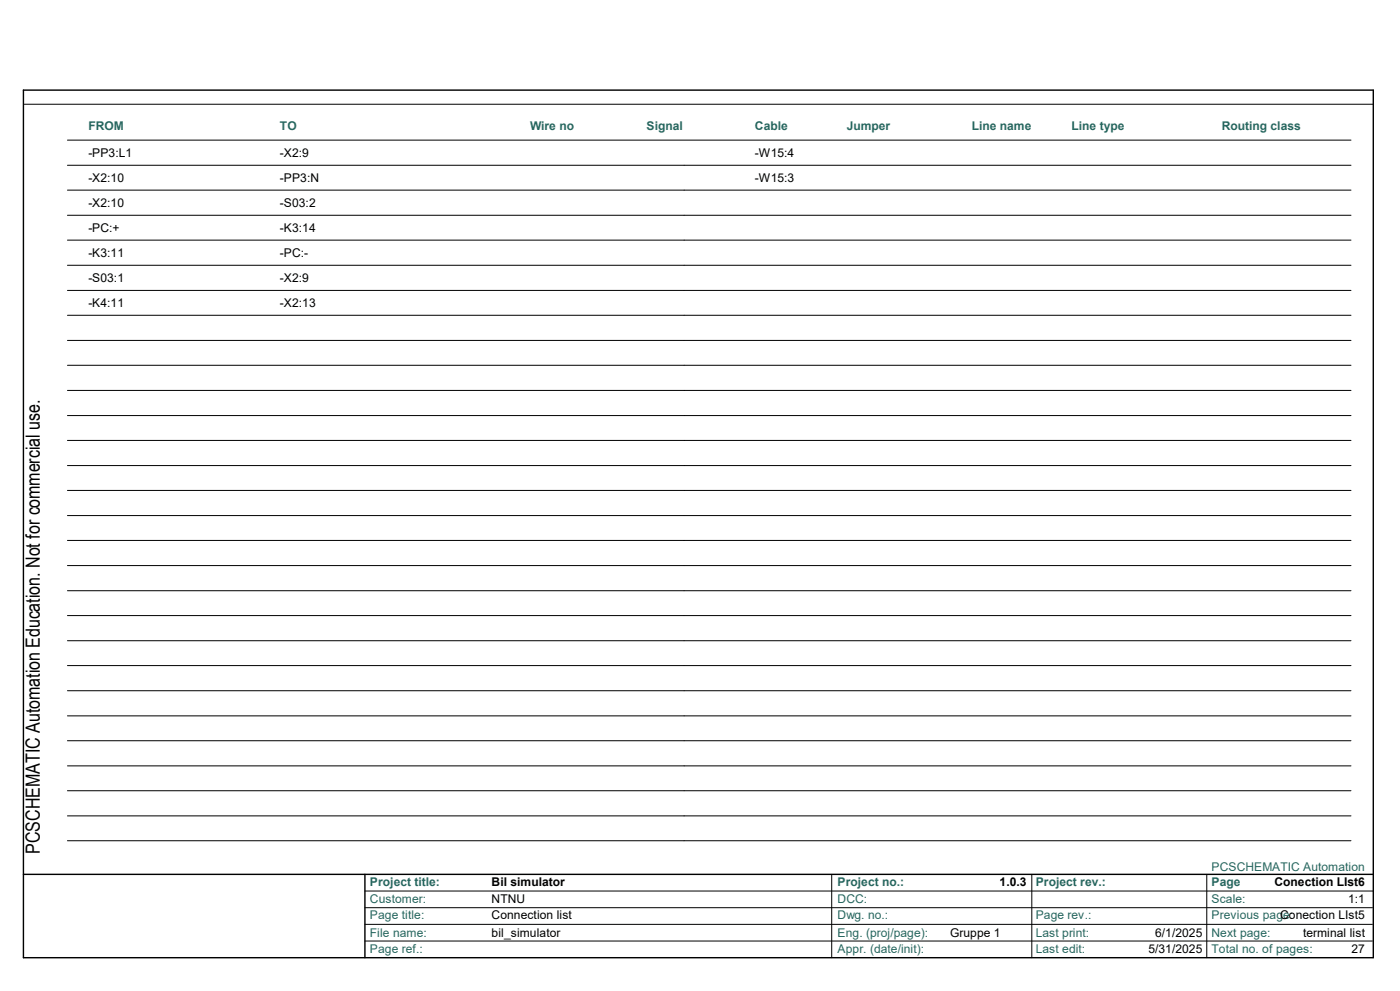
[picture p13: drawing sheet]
<svg xmlns="http://www.w3.org/2000/svg" width="420mm" height="297mm" viewBox="0 0 420 297" stroke-linecap="round" stroke-linejoin="round" font-family="sans-serif">
<defs><g id="words">
<text font-size="5.9" x="12" y="255.9" transform="rotate(-90 12 255.9)">PCSCHEMATIC Automation Education. Not for commercial use.</text>
<g font-size="3.6" fill="#27675f">
<text x="26.5" y="39">FROM</text>
<text x="84" y="39">TO</text>
<text x="159" y="39">Wire no</text>
<text x="194" y="39">Signal</text>
<text x="226.5" y="39">Cable</text>
<text x="254" y="39">Jumper</text>
<text x="291.5" y="39">Line name</text>
<text x="321.5" y="39">Line type</text>
<text x="366.5" y="39">Routing class</text>
<text x="363.5" y="260.9">PCSCHEMATIC Automation</text>
<text x="111" y="265.5">Project title:</text>
<text x="251.3" y="265.5">Project no.:</text>
<text x="310.7" y="265.5">Project rev.:</text>
<text x="363.5" y="265.5">Page</text>
<text x="111" y="270.7">Customer:</text>
<text x="111" y="275.5">Page title:</text>
<text x="251.3" y="275.5">Dwg. no.:</text>
<text x="251.3" y="270.7">DCC:</text>
<text x="310.7" y="275.5">Page rev.:</text>
<text x="363.5" y="275.5">Previous page:</text>
<text x="363.5" y="270.7">Scale:</text>
<text x="111" y="280.8">File name:</text>
<text x="251.3" y="280.8">Eng. (proj/page):</text>
<text x="310.7" y="280.8">Last print:</text>
<text x="363.5" y="280.8">Next page:</text>
<text x="111" y="285.5">Page ref.:</text>
<text x="251.3" y="285.5">Appr. (date/init):</text>
<text x="310.7" y="285.5">Last edit:</text>
<text x="363.5" y="285.5">Total no. of pages:</text>
</g>
<g font-size="3.6">
<text x="26.5" y="47">-PP3:L1</text>
<text x="84" y="47">-X2:9</text>
<text x="226.5" y="47">-W15:4</text>
<text x="26.5" y="54.4">-X2:10</text>
<text x="84" y="54.4">-PP3:N</text>
<text x="226.5" y="54.4">-W15:3</text>
<text x="26.5" y="62">-X2:10</text>
<text x="84" y="62">-S03:2</text>
<text x="26.5" y="69.4">-PC:+</text>
<text x="84" y="69.4">-K3:14</text>
<text x="26.5" y="77">-K3:11</text>
<text x="84" y="77">-PC:-</text>
<text x="26.5" y="84.5">-S03:1</text>
<text x="84" y="84.5">-X2:9</text>
<text x="26.5" y="91.9">-K4:11</text>
<text x="84" y="91.9">-X2:13</text>
<text x="147.5" y="265.5">Bil simulator</text>
<text x="299.9" y="265.5">1.0.3</text>
<text x="382.4" y="265.5">Conection LIst6</text>
<text x="147.5" y="270.7">NTNU</text>
<text x="147.5" y="275.5">Connection list</text>
<text x="384" y="275.5">Conection LIst5</text>
<text x="404.5" y="270.7">1:1</text>
<text x="147.5" y="280.8">bil_simulator</text>
<text x="285.1" y="280.8">Gruppe 1</text>
<text x="346.5" y="280.8">6/1/2025</text>
<text x="390.9" y="280.8">terminal list</text>
<text x="344.5" y="285.5">5/31/2025</text>
<text x="405.5" y="285.5">27</text>
</g>
</g></defs>
<path d="M7 27h405v260h-405zM7 262h405M109.5 262v25" fill="none" stroke="#000" stroke-width=".42"/>
<g fill="none" stroke="#000" stroke-width=".3">
<path d="M7.3 31.2h404.7M20.2 49.5h385.1M20.2 57h385.1M20.2 42h385.1M20.2 64.5h385.1M20.2 72h385.1M20.2 79.5h385.1M20.2 87h385.1M20.2 94.5h385.1M20.2 102h385.1M20.2 109.5h385.1M20.2 117h385.1"/>
<path d="M20.2 124.5h385.1M20.2 132h385.1M20.2 139.5h385.1M20.2 147h385.1M20.2 154.5h385.1M20.2 162h385.1M20.2 169.5h385.1M20.2 177h385.1M20.2 184.5h385.1M20.2 192h385.1M20.2 199.5h385.1M20.2 207h385.1"/>
<path d="M20.2 214.5h385.1M20.2 222h385.1M20.2 229.5h385.1M20.2 237h385.1M20.2 244.5h385.1M20.2 252h385.1M109.5 272h302.2M109.5 277h302.2M109.5 267h302.5M249.5 262v25M309.5 262v25M362 262v25"/>
<path d="M109.5 282h302.2"/>
</g>
<use href="#words"/>
</svg>
